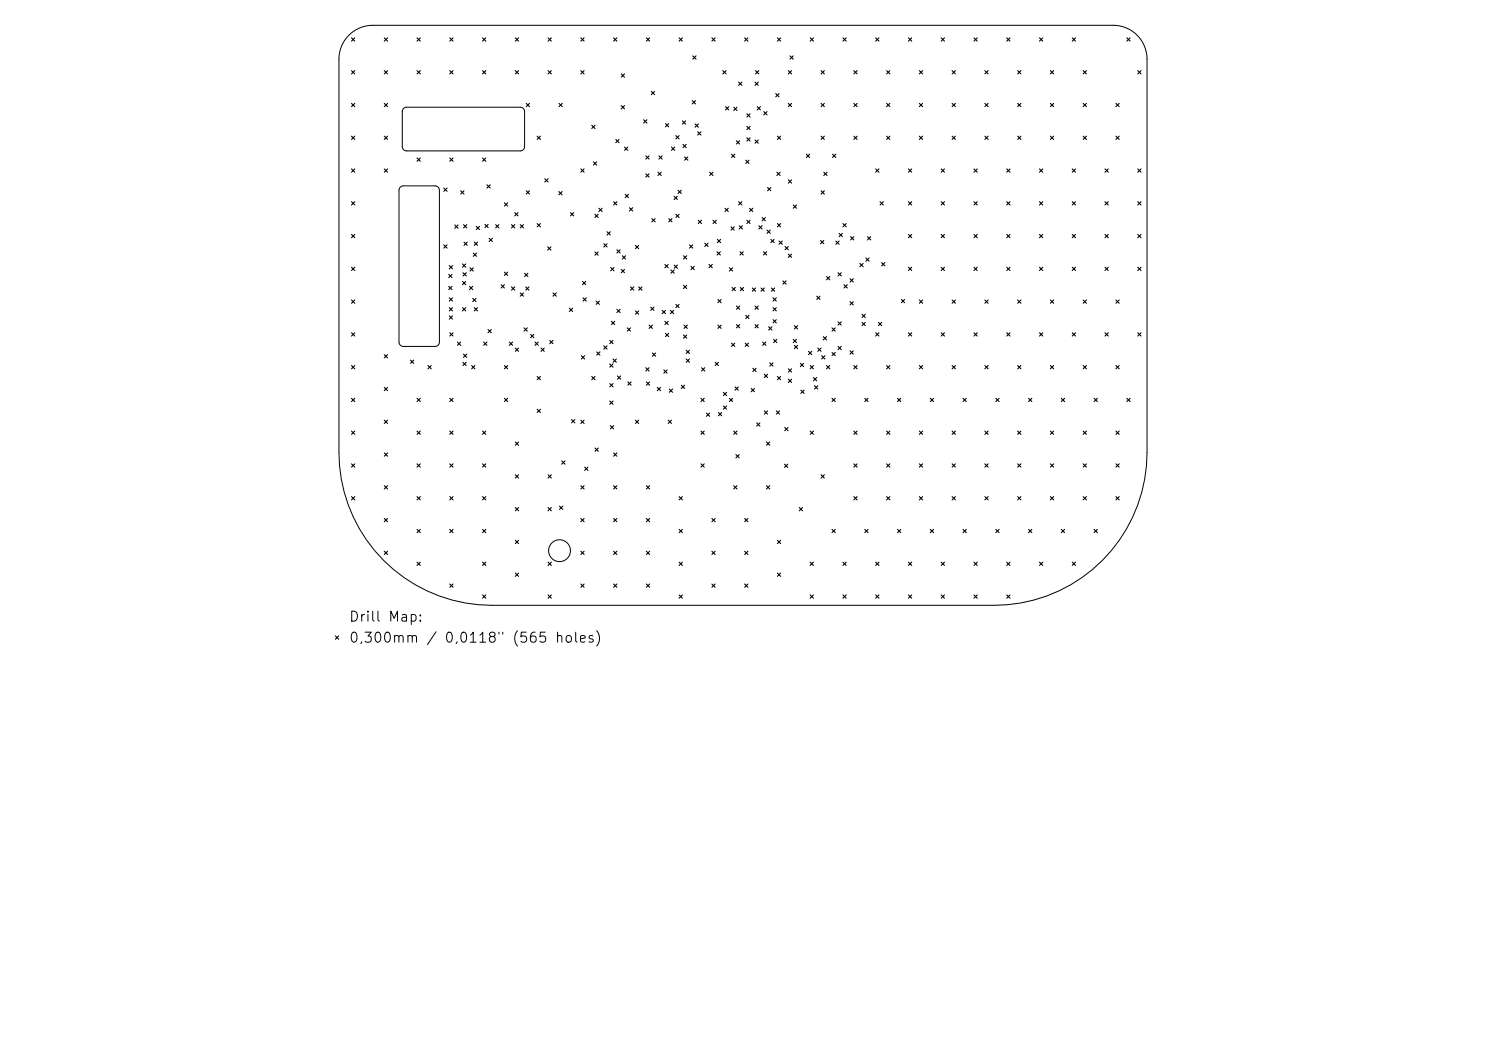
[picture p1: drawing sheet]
<svg xmlns="http://www.w3.org/2000/svg" width="297mm" height="210mm" viewBox="0 0 297 210" stroke-linecap="round" stroke-linejoin="round" font-family="sans-serif">
<defs><g id="words">
<g font-size="2">
<text x="69.6" y="124.7">Drill Map:</text>
<text x="69.6" y="128.9">0,300mm / 0,0118&quot; (565 holes)</text>
</g>
</g></defs>
<g fill="none" stroke="#000" stroke-width=".2">
<path d="M69.7 7a6.8 6.8 0 0 1 4.8-1.9h148a6.8 6.8 0 0 1 6.8 6.7v78.6a30.6 30.6 0 0 1-30.6 30.5h-100.4a30.6 30.6 0 0 1-30.6-30.5v-78.6a6.8 6.8 0 0 1 2-4.8zM80 37.4l.6-.3h6.4a.87 .87 0 0 1 .8 .9v30.3a.87 .87 0 0 1-.8 .9h-6.4a.87 .87 0 0 1-.9-.9v-30.3zM80.7 21.7l.6-.3h22.7a.87 .87 0 0 1 .8 .9v7a.87 .87 0 0 1-.8 .9h-22.7a.87 .87 0 0 1-.9-.9v-7z"/>
<circle cx="111.8" cy="110" r="2.18"/>
</g>
<g fill="none" stroke="#000" stroke-width=".22">
<path d="M70.3 7.6l.6 .6M70.3 14.1l.6 .7M70.9 7.6l-.6 .6M70.9 14.1l-.6 .7M76.8 7.6l.7 .6M76.8 14.1l.7 .7M77.5 7.6l-.7 .6M77.5 14.1l-.7 .7M83.4 14.1l.6 .7M83.4 7.6l.6 .6M84 7.6l-.6 .6M84 14.1l-.6 .7"/>
<path d="M89.9 7.6l.7 .6M89.9 14.1l.7 .7M90.6 7.6l-.7 .6M90.6 14.1l-.7 .7M96.4 14.1l.7 .7M96.4 7.6l.7 .6M97.1 7.6l-.7 .6M97.1 14.1l-.7 .7M103 7.6l.6 .6M103 14.1l.6 .7M103.6 7.6l-.6 .6M103.6 14.1l-.6 .7"/>
<path d="M109.5 14.1l.7 .7M109.5 7.6l.7 .6M110.2 7.6l-.7 .6M110.2 14.1l-.7 .7M116.1 14.1l.6 .7M116.1 7.6l.6 .6M116.7 7.6l-.6 .6M116.7 14.1l-.6 .7M122.6 7.6l.7 .6M123.3 7.6l-.7 .6M124.2 14.8l.6 .6M124.8 14.8l-.6 .6"/>
<path d="M129.2 7.6l.6 .6M129.8 7.6l-.6 .6M130.2 18.3l.6 .6M130.8 18.3l-.6 .6M135.7 7.6l.7 .6M136.4 7.6l-.7 .6M138.5 11.2l.6 .6M139.1 11.2l-.6 .6M142.3 7.6l.6 .6M142.9 7.6l-.6 .6M144.5 14.1l.6 .7M145.1 14.1l-.6 .7"/>
<path d="M147.6 16.4l.7 .7M148.3 16.4l-.7 .7M148.8 7.6l.7 .6M149.5 7.6l-.7 .6M150.9 16.4l.7 .7M151 14.1l.7 .7M151.6 16.4l-.7 .7M151.7 14.1l-.7 .7M155 18.7l.7 .7M155.4 7.6l.6 .6M155.7 18.7l-.7 .7M156 7.6l-.6 .6"/>
<path d="M157.6 14.1l.6 .7M157.9 11.2l.6 .6M158.2 14.1l-.6 .7M158.5 11.2l-.6 .6M161.9 7.6l.7 .6M162.6 7.6l-.7 .6M164.1 14.1l.7 .7M164.8 14.1l-.7 .7M168.5 7.6l.6 .6M169.1 7.6l-.6 .6M170.7 14.1l.6 .7M171.3 14.1l-.6 .7"/>
<path d="M175 7.6l.7 .6M175.7 7.6l-.7 .6M177.2 14.1l.7 .7M177.9 14.1l-.7 .7M181.6 7.6l.6 .6M182.2 7.6l-.6 .6M183.7 14.1l.7 .7M184.4 14.1l-.7 .7M188.1 7.6l.7 .6M188.8 7.6l-.7 .6M190.3 14.1l.7 .7M191 14.1l-.7 .7"/>
<path d="M194.7 7.6l.6 .6M195.3 7.6l-.6 .6M196.8 14.1l.7 .7M197.5 14.1l-.7 .7M201.2 7.6l.7 .6M201.9 7.6l-.7 .6M203.4 14.1l.6 .7M204 14.1l-.6 .7M207.8 7.6l.6 .6M208.4 7.6l-.6 .6M209.9 14.1l.7 .7M210.6 14.1l-.7 .7"/>
<path d="M214.3 7.6l.7 .6M215 7.6l-.7 .6M216.5 14.1l.6 .7M217.1 14.1l-.6 .7M225.2 7.6l.7 .6M225.9 7.6l-.7 .6M227.4 14.1l.7 .7M228.1 14.1l-.7 .7M70.3 20.7l.6 .6M70.3 27.2l.6 .7M70.3 33.8l.6 .6M70.9 20.7l-.6 .6"/>
<path d="M70.9 27.2l-.6 .7M70.9 33.8l-.6 .6M76.8 20.7l.7 .6M76.8 27.2l.7 .7M76.8 33.8l.7 .6M77.5 20.7l-.7 .6M77.5 27.2l-.7 .7M77.5 33.8l-.7 .6M83.4 31.6l.6 .6M84 31.6l-.6 .6M88.7 37.6l.7 .6M89.4 37.6l-.7 .6"/>
<path d="M89.9 31.6l.7 .6M90.6 31.6l-.7 .6M92.1 38.1l.6 .7M92.7 38.1l-.6 .7M96.4 31.6l.7 .6M97.1 31.6l-.7 .6M97.3 36.9l.7 .7M98 36.9l-.7 .7M105.2 20.7l.6 .6M105.2 38.1l.6 .7M105.8 38.1l-.6 .7M105.8 20.7l-.6 .6"/>
<path d="M107.4 27.2l.6 .7M108 27.2l-.6 .7M108.9 35.7l.6 .7M109.5 35.7l-.6 .7M111.7 38.3l.6 .6M111.7 20.7l.7 .6M112.3 38.3l-.6 .6M112.4 20.7l-.7 .6M116.1 33.8l.6 .6M116.7 33.8l-.6 .6M118.3 25l.6 .7M118.6 32.3l.7 .7"/>
<path d="M118.9 25l-.6 .7M119.3 32.3l-.7 .7M123.1 27.9l.6 .6M123.7 27.9l-.6 .6M124.2 21.1l.6 .7M124.8 21.1l-.6 .7M124.8 29.4l.7 .6M125 38.8l.6 .7M125.5 29.4l-.7 .6M125.6 38.8l-.6 .7M128.6 23.9l.7 .7M129.1 31.1l.6 .7"/>
<path d="M129.1 34.7l.6 .7M129.3 23.9l-.7 .7M129.7 31.1l-.6 .7M129.7 34.7l-.6 .7M131.5 34.4l.7 .7M131.7 31.1l.6 .7M132.2 34.4l-.7 .7M132.3 31.1l-.6 .7M133 24.7l.7 .7M133.7 24.7l-.7 .7M134.2 29.4l.7 .6M134.7 39.2l.7 .7"/>
<path d="M134.9 29.4l-.7 .6M135.1 27.1l.6 .7M135.4 39.2l-.7 .7M135.5 38l.7 .7M135.7 27.1l-.6 .7M136.2 38l-.7 .7M136.4 24.2l.6 .6M136.5 28.8l.7 .7M136.8 31.4l.7 .6M137 24.2l-.6 .6M137.2 28.8l-.7 .7M137.5 31.4l-.7 .6"/>
<path d="M138.4 20.1l.6 .7M138.9 24.8l.7 .6M139 20.1l-.6 .7M139.4 26.3l.7 .7M139.6 24.8l-.7 .6M140.1 26.3l-.7 .7M141.8 34.4l.7 .7M142.5 34.4l-.7 .7M145 21.3l.7 .7M145.7 21.3l-.7 .7M146.2 30.8l.7 .7M146.6 21.4l.7 .7"/>
<path d="M146.9 30.8l-.7 .7M147.2 28.1l.6 .7M147.3 21.4l-.7 .7M147.8 28.1l-.6 .7M149 32l.7 .7M149.3 22.7l.6 .7M149.3 25.2l.6 .7M149.3 27.5l.6 .7M149.7 32l-.7 .7M149.9 22.7l-.6 .7M149.9 25.2l-.6 .7M149.9 27.5l-.6 .7"/>
<path d="M150.9 28l.7 .6M151.3 21.3l.7 .7M151.6 28l-.7 .6M152 21.3l-.7 .7M152.6 22.3l.7 .7M153.3 22.3l-.7 .7M153.4 37.5l.7 .6M154.1 37.5l-.7 .6M155.3 34.4l.6 .7M155.4 27.2l.6 .7M155.9 34.4l-.6 .7M156 27.2l-.6 .7"/>
<path d="M157.6 20.7l.6 .6M157.6 35.9l.6 .7M158.2 35.9l-.6 .7M158.2 20.7l-.6 .6M161.2 30.8l.6 .7M161.8 30.8l-.6 .7M164.1 27.2l.7 .7M164.1 20.7l.7 .6M164.1 38.1l.7 .7M164.7 34.4l.6 .7M164.8 38.1l-.7 .7M164.8 27.2l-.7 .7"/>
<path d="M164.8 20.7l-.7 .6M165.3 34.4l-.6 .7M166.4 30.8l.7 .7M167.1 30.8l-.7 .7M170.7 20.7l.6 .6M170.7 27.2l.6 .7M171.3 20.7l-.6 .6M171.3 27.2l-.6 .7M175 33.8l.7 .6M175.7 33.8l-.7 .6M177.2 27.2l.7 .7M177.2 20.7l.7 .6"/>
<path d="M177.9 27.2l-.7 .7M177.9 20.7l-.7 .6M181.6 33.8l.6 .6M182.2 33.8l-.6 .6M183.7 20.7l.7 .6M183.7 27.2l.7 .7M184.4 20.7l-.7 .6M184.4 27.2l-.7 .7M188.1 33.8l.7 .6M188.8 33.8l-.7 .6M190.3 27.2l.7 .7M190.3 20.7l.7 .6"/>
<path d="M191 20.7l-.7 .6M191 27.2l-.7 .7M194.7 33.8l.6 .6M195.3 33.8l-.6 .6M196.8 20.7l.7 .6M196.8 27.2l.7 .7M197.5 20.7l-.7 .6M197.5 27.2l-.7 .7M201.2 33.8l.7 .6M201.9 33.8l-.7 .6M203.4 27.2l.6 .7M203.4 20.7l.6 .6"/>
<path d="M204 20.7l-.6 .6M204 27.2l-.6 .7M207.8 33.8l.6 .6M208.4 33.8l-.6 .6M209.9 20.7l.7 .6M209.9 27.2l.7 .7M210.6 20.7l-.7 .6M210.6 27.2l-.7 .7M214.3 33.8l.7 .6M215 33.8l-.7 .6M216.5 27.2l.6 .7M216.5 20.7l.6 .6"/>
<path d="M217.1 27.2l-.6 .7M217.1 20.7l-.6 .6M220.9 33.8l.6 .6M221.5 33.8l-.6 .6M223 20.7l.7 .6M223 27.2l.7 .7M223.7 27.2l-.7 .7M223.7 20.7l-.7 .6M227.4 33.8l.7 .6M228.1 33.8l-.7 .6M70.3 40.3l.6 .7M70.3 46.9l.6 .6"/>
<path d="M70.3 53.4l.6 .7M70.3 59.9l.6 .7M70.9 40.3l-.6 .7M70.9 46.9l-.6 .6M70.9 53.4l-.6 .7M70.9 59.9l-.6 .7M88.7 48.9l.7 .7M89.4 48.9l-.7 .7M89.7 54.8l.6 .7M89.7 57.2l.6 .7M89.8 53.1l.6 .6M89.8 59.5l.6 .7"/>
<path d="M90.3 54.8l-.6 .7M90.3 57.2l-.6 .7M90.4 53.1l-.6 .6M90.4 59.5l-.6 .7M90.9 45l.7 .6M91.6 45l-.7 .6M92.4 52.7l.7 .7M92.4 56.2l.7 .7M92.5 54.5l.7 .6M92.6 44.9l.7 .6M92.7 48.4l.7 .6M93.1 52.7l-.7 .7"/>
<path d="M93.1 56.2l-.7 .7M93.2 54.5l-.7 .6M93.3 44.9l-.7 .6M93.4 48.4l-.7 .6M93.8 57.2l.7 .7M93.9 53.5l.7 .7M94.5 59.6l.6 .7M94.5 57.2l-.7 .7M94.6 53.5l-.7 .7M94.6 50.6l.6 .6M94.8 48.4l.6 .6M95.1 59.6l-.6 .7"/>
<path d="M95.2 45.2l.6 .7M95.2 50.6l-.6 .6M95.4 48.4l-.6 .6M95.8 45.2l-.6 .7M96.9 44.8l.7 .7M97.6 44.8l-.7 .7M97.8 47.6l.6 .7M98.4 47.6l-.6 .7M99.1 44.9l.6 .6M99.7 44.9l-.6 .6M100.2 56.9l.6 .6M100.8 54.4l.7 .6"/>
<path d="M100.8 56.9l-.6 .6M100.8 40.5l.7 .7M101.5 40.5l-.7 .7M101.5 54.4l-.7 .6M102.2 44.9l.7 .6M102.2 57.3l.7 .7M102.9 42.5l.6 .6M102.9 44.9l-.7 .6M102.9 57.3l-.7 .7M103.5 42.5l-.6 .6M104 44.9l.6 .6M104 58.5l.6 .7"/>
<path d="M104.6 44.9l-.6 .6M104.6 58.5l-.6 .7M104.8 54.6l.7 .7M105.1 57.3l.6 .7M105.5 54.6l-.7 .7M105.7 57.3l-.6 .7M107.4 44.7l.6 .6M108 44.7l-.6 .6M109.5 49.3l.6 .7M110.1 49.3l-.6 .7M110.5 58.5l.7 .7M111.2 58.5l-.7 .7"/>
<path d="M114 42.5l.7 .6M114.7 42.5l-.7 .6M116.4 56.2l.7 .7M116.5 59.5l.7 .7M117.1 56.2l-.7 .7M117.2 59.5l-.7 .7M118.9 42.8l.7 .7M118.9 50.3l.7 .7M119.6 42.8l-.7 .7M119.6 50.3l-.7 .7M119.7 41.6l.6 .7M120.3 41.6l-.6 .7"/>
<path d="M120.7 48.7l.6 .7M121.3 48.7l-.6 .7M121.3 46.3l.7 .7M122 46.3l-.7 .7M122.1 53.5l.6 .6M122.6 40.3l.7 .7M122.7 53.5l-.6 .6M123.3 40.3l-.7 .7M123.3 49.9l.6 .7M123.9 49.9l-.6 .7M124.2 53.8l.6 .7M124.4 51.1l.6 .7"/>
<path d="M124.8 53.8l-.6 .7M125 51.1l-.6 .7M125.8 41.5l.7 .7M126 57.3l.7 .7M126.5 41.5l-.7 .7M126.7 57.3l-.7 .7M127 49l.7 .7M127.7 49l-.7 .7M127.7 57.3l.6 .7M128.3 57.3l-.6 .7M130.3 43.7l.6 .6M130.9 43.7l-.6 .6"/>
<path d="M132.9 52.9l.7 .6M133.6 52.9l-.7 .6M133.7 43.7l.6 .6M134.1 53.9l.7 .7M134.3 43.7l-.6 .6M134.8 53.9l-.7 .7M134.8 53l.6 .6M135.1 42.8l.6 .7M135.4 53l-.6 .6M135.7 42.8l-.6 .7M136.6 51.1l.7 .7M136.6 57l.7 .7"/>
<path d="M137.3 51.1l-.7 .7M137.3 57l-.7 .7M137.8 48.9l.7 .7M138.1 53.2l.7 .7M138.5 48.9l-.7 .7M138.8 53.2l-.7 .7M139.6 44l.6 .7M140.2 44l-.6 .7M140.9 48.6l.6 .7M141.5 48.6l-.6 .7M141.7 52.8l.7 .7M142.4 52.8l-.7 .7"/>
<path d="M142.5 44l.7 .7M143.2 44l-.7 .7M143.3 50.3l.7 .7M143.4 47.8l.6 .7M143.5 59.8l.6 .7M144 50.3l-.7 .7M144 47.8l-.6 .7M144.1 59.8l-.6 .7M144.9 41.6l.7 .7M145.6 41.6l-.7 .7M145.8 53.5l.6 .7M146.1 45.3l.7 .7"/>
<path d="M146.3 57.4l.7 .7M146.4 53.5l-.6 .7M146.8 45.3l-.7 .7M147 57.4l-.7 .7M147.6 40.3l.7 .7M147.7 45.1l.7 .7M147.9 50.3l.7 .7M148 57.4l.6 .7M148.3 40.3l-.7 .7M148.4 45.1l-.7 .7M148.6 50.3l-.7 .7M148.6 57.4l-.6 .7"/>
<path d="M149.3 44l.6 .7M149.8 41.6l.7 .7M149.9 44l-.6 .7M150.4 57.5l.6 .7M150.5 41.6l-.7 .7M151 57.5l-.6 .7M151.7 45.1l.6 .7M152.1 57.5l.7 .7M152.3 45.1l-.6 .7M152.3 43.5l.7 .6M152.6 50.3l.6 .7M152.8 57.5l-.7 .7"/>
<path d="M153 43.5l-.7 .6M153.2 50.3l-.6 .7M153.3 46l.7 .6M154 46l-.7 .6M154.1 47.8l.6 .7M154.2 57.5l.6 .7M154.5 59.5l.7 .7M154.7 47.8l-.6 .7M154.8 57.5l-.6 .7M155.2 59.5l-.7 .7M155.4 44.7l.6 .6M155.7 48.2l.7 .6"/>
<path d="M156 44.7l-.6 .6M156.4 48.2l-.7 .6M156.5 56.1l.6 .7M156.9 49.3l.7 .6M157.1 56.1l-.6 .7M157.6 49.3l-.7 .6M157.6 50.8l.6 .6M158.2 50.8l-.6 .6M158.5 41l.7 .6M159.2 41l-.7 .6M163.2 59.2l.7 .6M163.9 59.2l-.7 .6"/>
<path d="M164 48.1l.7 .6M164.7 48.1l-.7 .6M165.2 55.3l.7 .6M165.9 55.3l-.7 .6M167.1 48.2l.6 .6M167.5 54.5l.6 .6M167.7 48.2l-.6 .6M167.7 46.6l.7 .7M168.1 54.5l-.6 .6M168.4 46.6l-.7 .7M168.5 44.7l.6 .6M168.7 56.9l.6 .6"/>
<path d="M169.1 44.7l-.6 .6M169.3 56.9l-.6 .6M169.9 55.7l.6 .6M170 47.3l.7 .6M170.5 55.7l-.6 .6M170.7 47.3l-.7 .6M171.9 52.6l.6 .7M172.5 52.6l-.6 .7M173.1 51.5l.6 .7M173.4 47.3l.6 .6M173.7 51.5l-.6 .7M174 47.3l-.6 .6"/>
<path d="M175.9 40.3l.6 .7M176.2 52.5l.7 .6M176.5 40.3l-.6 .7M176.9 52.5l-.7 .6M180.1 59.8l.7 .7M180.8 59.8l-.7 .7M181.6 40.3l.6 .7M181.6 46.9l.6 .6M181.6 53.4l.6 .7M182.2 40.3l-.6 .7M182.2 46.9l-.6 .6M182.2 53.4l-.6 .7"/>
<path d="M183.7 59.9l.7 .7M184.4 59.9l-.7 .7M188.1 40.3l.7 .7M188.1 53.4l.7 .7M188.1 46.9l.7 .6M188.8 40.3l-.7 .7M188.8 46.9l-.7 .6M188.8 53.4l-.7 .7M190.3 59.9l.7 .7M191 59.9l-.7 .7M194.7 46.9l.6 .6M194.7 40.3l.6 .7"/>
<path d="M194.7 53.4l.6 .7M195.3 40.3l-.6 .7M195.3 46.9l-.6 .6M195.3 53.4l-.6 .7M196.8 59.9l.7 .7M197.5 59.9l-.7 .7M201.2 53.4l.7 .7M201.2 46.9l.7 .6M201.2 40.3l.7 .7M201.9 46.9l-.7 .6M201.9 53.4l-.7 .7M201.9 40.3l-.7 .7"/>
<path d="M203.4 59.9l.6 .7M204 59.9l-.6 .7M207.8 40.3l.6 .7M207.8 46.9l.6 .6M207.8 53.4l.6 .7M208.4 40.3l-.6 .7M208.4 53.4l-.6 .7M208.4 46.9l-.6 .6M209.9 59.9l.7 .7M210.6 59.9l-.7 .7M214.3 46.9l.7 .6M214.3 53.4l.7 .7"/>
<path d="M214.3 40.3l.7 .7M215 40.3l-.7 .7M215 53.4l-.7 .7M215 46.9l-.7 .6M216.5 59.9l.6 .7M217.1 59.9l-.6 .7M220.9 40.3l.6 .7M220.9 46.9l.6 .6M220.9 53.4l.6 .7M221.5 53.4l-.6 .7M221.5 46.9l-.6 .6M221.5 40.3l-.6 .7"/>
<path d="M223 59.9l.7 .7M223.7 59.9l-.7 .7M227.4 46.9l.7 .6M227.4 53.4l.7 .7M227.4 40.3l.7 .7M228.1 46.9l-.7 .6M228.1 40.3l-.7 .7M228.1 53.4l-.7 .7M70.3 66.5l.6 .6M70.3 73l.6 .7M70.3 79.6l.6 .6M70.9 66.5l-.6 .6"/>
<path d="M70.9 73l-.6 .7M70.9 79.6l-.6 .6M76.8 70.9l.7 .6M76.8 77.4l.7 .7M77.5 70.9l-.7 .6M77.5 77.4l-.7 .7M82 72l.7 .6M82.7 72l-.7 .6M83.4 79.6l.6 .6M84 79.6l-.6 .6M85.5 73l.7 .7M86.2 73l-.7 .7"/>
<path d="M89.8 61.5l.6 .6M89.8 63.1l.6 .7M89.9 79.6l.7 .6M89.9 66.5l.7 .6M90.4 61.5l-.6 .6M90.4 63.1l-.6 .7M90.6 79.6l-.7 .6M90.6 66.5l-.7 .6M91.4 68.3l.7 .7M92.1 68.3l-.7 .7M92.4 61.5l.7 .6M92.5 72.4l.7 .6"/>
<path d="M92.6 70.8l.7 .6M93.1 61.5l-.7 .6M93.2 72.4l-.7 .6M93.3 70.8l-.7 .6M94.3 73l.6 .7M94.8 61.5l.6 .6M94.9 73l-.6 .7M95.4 61.5l-.6 .6M96.7 68.3l.6 .7M97.3 68.3l-.6 .7M97.5 65.8l.7 .7M98.2 65.8l-.7 .7"/>
<path d="M100.8 79.6l.7 .6M100.8 73l.7 .7M101.5 73l-.7 .7M101.5 79.6l-.7 .6M101.8 68.3l.6 .7M102.4 68.3l-.6 .7M103 69.5l.6 .7M103.6 69.5l-.6 .7M104.7 65.5l.7 .7M105.4 65.5l-.7 .7M106 66.8l.7 .7M106.7 66.8l-.7 .7"/>
<path d="M106.9 68.3l.7 .7M107.4 75.2l.6 .7M107.6 68.3l-.7 .7M108 75.2l-.6 .7M108.1 69.5l.7 .7M108.8 69.5l-.7 .7M109.9 68l.6 .7M110.5 68l-.6 .7M113.8 61.6l.7 .6M114.5 61.6l-.7 .6M116.2 71.1l.7 .6M116.9 71.1l-.7 .6"/>
<path d="M118.3 75.2l.6 .7M118.9 75.2l-.6 .7M119.1 60.2l.7 .6M119.3 70.3l.6 .7M119.8 60.2l-.7 .6M119.9 70.3l-.6 .7M120.7 69.1l.6 .7M121.3 69.1l-.6 .7M121.9 68l.6 .7M121.9 72.7l.6 .7M121.9 76.6l.6 .7M122.2 64.2l.7 .7"/>
<path d="M122.5 68l-.6 .7M122.5 72.7l-.6 .7M122.5 76.6l-.6 .7M122.5 71.7l.7 .7M122.9 64.2l-.7 .7M123.2 71.7l-.7 .7M123.3 61.8l.6 .7M123.4 75.1l.7 .7M123.9 61.8l-.6 .7M124.1 75.1l-.7 .7M125.4 65.5l.6 .7M125.5 76.3l.6 .7"/>
<path d="M126 65.5l-.6 .7M126.1 76.3l-.6 .7M127 62.1l.7 .7M127.7 62.1l-.7 .7M129.1 73.5l.6 .6M129.2 76.3l.6 .7M129.7 73.5l-.6 .6M129.7 65l.7 .6M129.8 76.3l-.6 .7M130.1 61.4l.6 .6M130.4 70.5l.6 .7M130.4 65l-.7 .6"/>
<path d="M130.7 61.4l-.6 .6M131 70.5l-.6 .7M131.4 77.4l.6 .7M132 77.4l-.6 .7M132.3 62l.7 .7M132.7 73.9l.6 .7M132.9 64.2l.7 .7M133 62l-.7 .7M133 66.6l.7 .7M133.3 73.9l-.6 .7M133.6 64.2l-.7 .7M133.7 66.6l-.7 .7"/>
<path d="M133.8 77.7l.6 .7M134 62l.6 .7M134.4 77.7l-.6 .7M134.6 62l-.6 .7M135.1 60.8l.6 .7M135.7 60.8l-.6 .7M136.2 77l.6 .6M136.6 66.9l.7 .7M136.7 65l.7 .6M136.8 77l-.6 .6M137.2 70l.6 .6M137.2 71.7l.6 .7"/>
<path d="M137.3 66.9l-.7 .7M137.4 65l-.7 .6M137.8 70l-.6 .6M137.8 71.7l-.6 .7M140.1 79.6l.7 .6M140.2 73.5l.7 .6M140.8 79.6l-.7 .6M140.9 73.5l-.7 .6M142.9 72.4l.7 .6M143.5 65l.6 .6M143.6 72.4l-.7 .6M144.1 65l-.6 .6"/>
<path d="M144.6 78.4l.6 .6M145.2 78.4l-.6 .6M145.8 79.6l.6 .6M146.2 68.6l.7 .6M146.4 79.6l-.6 .6M146.9 68.6l-.7 .6M146.9 77.3l.7 .7M147.2 61.1l.6 .7M147.2 64.9l.6 .6M147.6 77.3l-.7 .7M147.8 61.1l-.6 .7M147.8 64.9l-.6 .6"/>
<path d="M148.9 68.6l.7 .6M149 63l.7 .7M149.6 68.6l-.7 .6M149.7 63l-.7 .7M150.1 77.6l.7 .7M150.5 73.6l.6 .6M150.8 77.6l-.7 .7M150.9 64.9l.7 .6M150.9 61.1l.7 .7M151.1 73.6l-.6 .6M151.6 61.1l-.7 .7M151.6 64.9l-.7 .6"/>
<path d="M152.4 68.3l.7 .7M152.8 74.8l.6 .6M153.1 68.3l-.7 .7M153.4 74.8l-.6 .6M153.6 65.3l.7 .6M153.8 72.5l.7 .7M154.3 65.3l-.7 .6M154.5 61.5l.7 .6M154.5 72.5l-.7 .7M154.5 63.9l.7 .6M154.6 67.8l.7 .7M155.2 61.5l-.7 .6"/>
<path d="M155.2 63.9l-.7 .6M155.3 67.8l-.7 .7M155.4 75.2l.6 .7M156 75.2l-.6 .7M157.6 73.7l.6 .7M157.6 75.8l.6 .6M158.2 73.7l-.6 .7M158.2 75.8l-.6 .6M158.5 67.8l.7 .7M158.8 69l.6 .7M158.8 65.1l.6 .6M159.2 67.8l-.7 .7"/>
<path d="M159.4 69l-.6 .7M159.4 65.1l-.6 .6M160 72.6l.6 .7M160.1 78l.6 .6M160.6 72.6l-.6 .7M160.7 78l-.6 .6M161.6 70.2l.7 .7M161.9 73l.7 .7M162.3 70.2l-.7 .7M162.6 73l-.7 .7M162.6 75.4l.6 .7M162.8 77.1l.7 .6"/>
<path d="M163.2 75.4l-.6 .7M163.5 77.1l-.7 .6M163.5 69.5l.6 .7M164.1 69.5l-.6 .7M164.2 71.1l.7 .6M164.5 67.3l.7 .6M164.9 71.1l-.7 .6M165.2 67.3l-.7 .6M165.2 73l.7 .7M165.9 73l-.7 .7M166.3 79.6l.6 .6M166.3 65.5l.6 .7"/>
<path d="M166.3 70.4l.6 .7M166.9 79.6l-.6 .6M166.9 65.5l-.6 .7M166.9 70.4l-.6 .7M167.5 64.3l.6 .7M167.5 69.2l.6 .7M168.1 64.3l-.6 .7M168.1 69.2l-.6 .7M169.9 60.3l.6 .6M169.9 70.1l.6 .7M170.5 60.3l-.6 .6M170.5 70.1l-.6 .7"/>
<path d="M170.7 73l.6 .7M171.3 73l-.6 .7M172.3 62.8l.6 .6M172.3 64.4l.6 .7M172.8 79.6l.7 .6M172.9 64.4l-.6 .7M172.9 62.8l-.6 .6M173.5 79.6l-.7 .6M175 66.5l.7 .6M175.6 64.4l.6 .7M175.7 66.5l-.7 .6M176.2 64.4l-.6 .7"/>
<path d="M177.2 73l.7 .7M177.9 73l-.7 .7M179.4 79.6l.6 .6M180 79.6l-.6 .6M181.6 66.5l.6 .6M182.2 66.5l-.6 .6M183.7 73l.7 .7M184.4 73l-.7 .7M185.9 79.6l.7 .6M186.6 79.6l-.7 .6M188.1 66.5l.7 .6M188.8 66.5l-.7 .6"/>
<path d="M190.3 73l.7 .7M191 73l-.7 .7M192.5 79.6l.6 .6M193.1 79.6l-.6 .6M194.7 66.5l.6 .6M195.3 66.5l-.6 .6M196.8 73l.7 .7M197.5 73l-.7 .7M199 79.6l.7 .6M199.7 79.6l-.7 .6M201.2 66.5l.7 .6M201.9 66.5l-.7 .6"/>
<path d="M203.4 73l.6 .7M204 73l-.6 .7M205.6 79.6l.6 .6M206.2 79.6l-.6 .6M207.8 66.5l.6 .6M208.4 66.5l-.6 .6M209.9 73l.7 .7M210.6 73l-.7 .7M212.1 79.6l.7 .6M212.8 79.6l-.7 .6M214.3 66.5l.7 .6M215 66.5l-.7 .6"/>
<path d="M216.5 73l.6 .7M217.1 73l-.6 .7M218.7 79.6l.6 .6M219.3 79.6l-.6 .6M220.9 66.5l.6 .6M221.5 66.5l-.6 .6M223 73l.7 .7M223.7 73l-.7 .7M225.2 79.6l.7 .6M225.9 79.6l-.7 .6M227.4 66.5l.7 .6M228.1 66.5l-.7 .6"/>
<path d="M70.3 86.1l.6 .7M70.3 92.7l.6 .6M70.3 99.2l.6 .7M70.9 86.1l-.6 .7M70.9 92.7l-.6 .6M70.9 99.2l-.6 .7M76.8 84l.7 .6M76.8 90.5l.7 .7M76.8 97.1l.7 .6M77.5 84l-.7 .6M77.5 90.5l-.7 .7M77.5 97.1l-.7 .6"/>
<path d="M83.4 99.2l.6 .7M83.4 86.1l.6 .7M83.4 92.7l.6 .6M84 86.1l-.6 .7M84 92.7l-.6 .6M84 99.2l-.6 .7M89.9 86.1l.7 .7M89.9 92.7l.7 .6M89.9 99.2l.7 .7M90.6 86.1l-.7 .7M90.6 92.7l-.7 .6M90.6 99.2l-.7 .7"/>
<path d="M96.4 99.2l.7 .7M96.4 86.1l.7 .7M96.4 92.7l.7 .6M97.1 86.1l-.7 .7M97.1 92.7l-.7 .6M97.1 99.2l-.7 .7M103 88.3l.6 .7M103 94.9l.6 .6M103.6 88.3l-.6 .7M103.6 94.9l-.6 .6M107.4 81.8l.6 .6M108 81.8l-.6 .6"/>
<path d="M109.5 94.9l.7 .6M110.2 94.9l-.7 .6M112.3 92.1l.6 .7M112.9 92.1l-.6 .7M114.2 83.8l.7 .7M114.9 83.8l-.7 .7M116.1 84l.6 .6M116.1 97.1l.6 .6M116.7 84l-.6 .6M116.7 97.1l-.6 .6M116.9 93.3l.6 .7M117.5 93.3l-.6 .7"/>
<path d="M118.9 89.5l.7 .7M119.6 89.5l-.7 .7M121.9 80.1l.6 .7M122 85l.6 .7M122.5 80.1l-.6 .7M122.6 90.5l.7 .7M122.6 97.1l.7 .6M122.6 85l-.6 .7M123.3 90.5l-.7 .7M123.3 97.1l-.7 .6M127 84l.7 .6M127.7 84l-.7 .6"/>
<path d="M129.2 97.1l.6 .6M129.8 97.1l-.6 .6M133.6 84l.6 .6M134.2 84l-.6 .6M135.7 99.2l.7 .7M136.4 99.2l-.7 .7M140.1 86.1l.7 .7M140.1 92.7l.7 .6M140.8 86.1l-.7 .7M140.8 92.7l-.7 .6M141.2 82.5l.6 .7M141.8 82.5l-.6 .7"/>
<path d="M143.6 82.4l.6 .7M144.2 82.4l-.6 .7M144.6 81.1l.6 .7M145.2 81.1l-.6 .7M146.6 86.1l.7 .7M146.6 97.1l.7 .6M147.1 90.8l.6 .7M147.3 86.1l-.7 .7M147.3 97.1l-.7 .6M147.7 90.8l-.6 .7M151.2 84.5l.7 .7M151.9 84.5l-.7 .7"/>
<path d="M152.8 82.1l.6 .7M153.2 88.3l.6 .7M153.2 97.1l.6 .6M153.4 82.1l-.6 .7M153.8 88.3l-.6 .7M153.8 97.1l-.6 .6M155.2 82.1l.6 .7M155.8 82.1l-.6 .7M156.8 92.8l.6 .6M156.8 85.4l.7 .7M157.4 92.8l-.6 .6M157.5 85.4l-.7 .7"/>
<path d="M161.9 86.1l.7 .7M162.6 86.1l-.7 .7M164.1 94.9l.7 .6M164.8 94.9l-.7 .6M170.7 86.1l.6 .7M170.7 92.7l.6 .6M170.7 99.2l.6 .7M171.3 92.7l-.6 .6M171.3 99.2l-.6 .7M171.3 86.1l-.6 .7M177.2 92.7l.7 .6M177.2 99.2l.7 .7"/>
<path d="M177.2 86.1l.7 .7M177.9 86.1l-.7 .7M177.9 92.7l-.7 .6M177.9 99.2l-.7 .7M183.7 99.2l.7 .7M183.7 86.1l.7 .7M183.7 92.7l.7 .6M184.4 86.1l-.7 .7M184.4 92.7l-.7 .6M184.4 99.2l-.7 .7M190.3 92.7l.7 .6M190.3 86.1l.7 .7"/>
<path d="M190.3 99.2l.7 .7M191 86.1l-.7 .7M191 92.7l-.7 .6M191 99.2l-.7 .7M196.8 92.7l.7 .6M196.8 86.1l.7 .7M196.8 99.2l.7 .7M197.5 86.1l-.7 .7M197.5 92.7l-.7 .6M197.5 99.2l-.7 .7M203.4 99.2l.6 .7M203.4 86.1l.6 .7"/>
<path d="M203.4 92.7l.6 .6M204 86.1l-.6 .7M204 92.7l-.6 .6M204 99.2l-.6 .7M209.9 92.7l.7 .6M209.9 86.1l.7 .7M209.9 99.2l.7 .7M210.6 86.1l-.7 .7M210.6 92.7l-.7 .6M210.6 99.2l-.7 .7M216.5 99.2l.6 .7M216.5 86.1l.6 .7"/>
<path d="M216.5 92.7l.6 .6M217.1 86.1l-.6 .7M217.1 92.7l-.6 .6M217.1 99.2l-.6 .7M223 99.2l.7 .7M223 86.1l.7 .7M223 92.7l.7 .6M223.7 86.1l-.7 .7M223.7 92.7l-.7 .6M223.7 99.2l-.7 .7M76.8 103.6l.7 .7M76.8 110.1l.7 .7"/>
<path d="M77.5 103.6l-.7 .7M77.5 110.1l-.7 .7M83.4 105.8l.6 .6M83.4 112.3l.6 .7M84 105.8l-.6 .6M84 112.3l-.6 .7M89.9 116.7l.7 .6M89.9 105.8l.7 .6M90.6 105.8l-.7 .6M90.6 116.7l-.7 .6M96.4 105.8l.7 .6M96.4 112.3l.7 .7"/>
<path d="M96.4 118.9l.7 .6M97.1 105.8l-.7 .6M97.1 112.3l-.7 .7M97.1 118.9l-.7 .6M103 101.4l.6 .7M103 108l.6 .6M103 114.5l.6 .7M103.6 101.4l-.6 .7M103.6 108l-.6 .6M103.6 114.5l-.6 .7M109.5 101.4l.7 .7M109.5 112.3l.7 .7"/>
<path d="M109.5 118.9l.7 .6M110.2 101.4l-.7 .7M110.2 112.3l-.7 .7M110.2 118.9l-.7 .6M111.8 101.1l.7 .7M112.5 101.1l-.7 .7M116.1 103.6l.6 .7M116.1 110.1l.6 .7M116.1 116.7l.6 .6M116.7 103.6l-.6 .7M116.7 110.1l-.6 .7M116.7 116.7l-.6 .6"/>
<path d="M122.6 103.6l.7 .7M122.6 110.1l.7 .7M122.6 116.7l.7 .6M123.3 103.6l-.7 .7M123.3 110.1l-.7 .7M123.3 116.7l-.7 .6M129.2 110.1l.6 .7M129.2 116.7l.6 .6M129.2 103.6l.6 .7M129.8 103.6l-.6 .7M129.8 110.1l-.6 .7M129.8 116.7l-.6 .6"/>
<path d="M135.7 105.8l.7 .6M135.7 112.3l.7 .7M135.7 118.9l.7 .6M136.4 105.8l-.7 .6M136.4 112.3l-.7 .7M136.4 118.9l-.7 .6M142.3 110.1l.6 .7M142.3 116.7l.6 .6M142.3 103.6l.6 .7M142.9 103.6l-.6 .7M142.9 110.1l-.6 .7M142.9 116.7l-.6 .6"/>
<path d="M148.8 110.1l.7 .7M148.8 103.6l.7 .7M148.8 116.7l.7 .6M149.5 103.6l-.7 .7M149.5 110.1l-.7 .7M149.5 116.7l-.7 .6M155.4 108l.6 .6M155.4 114.5l.6 .7M156 108l-.6 .6M156 114.5l-.6 .7M159.7 101.4l.7 .7M160.4 101.4l-.7 .7"/>
<path d="M161.9 112.3l.7 .7M161.9 118.9l.7 .6M162.6 112.3l-.7 .7M162.6 118.9l-.7 .6M166.3 105.8l.6 .6M166.9 105.8l-.6 .6M168.5 112.3l.6 .7M168.5 118.9l.6 .6M169.1 112.3l-.6 .7M169.1 118.9l-.6 .6M172.8 105.8l.7 .6M173.5 105.8l-.7 .6"/>
<path d="M175 118.9l.7 .6M175 112.3l.7 .7M175.7 112.3l-.7 .7M175.7 118.9l-.7 .6M179.4 105.8l.6 .6M180 105.8l-.6 .6M181.6 118.9l.6 .6M181.6 112.3l.6 .7M182.2 112.3l-.6 .7M182.2 118.9l-.6 .6M185.9 105.8l.7 .6M186.6 105.8l-.7 .6"/>
<path d="M188.1 118.9l.7 .6M188.1 112.3l.7 .7M188.8 112.3l-.7 .7M188.8 118.9l-.7 .6M192.5 105.8l.6 .6M193.1 105.8l-.6 .6M194.7 112.3l.6 .7M194.7 118.9l.6 .6M195.3 112.3l-.6 .7M195.3 118.9l-.6 .6M199 105.8l.7 .6M199.7 105.8l-.7 .6"/>
<path d="M201.2 118.9l.7 .6M201.2 112.3l.7 .7M201.9 112.3l-.7 .7M201.9 118.9l-.7 .6M205.6 105.8l.6 .6M206.2 105.8l-.6 .6M207.8 112.3l.6 .7M208.4 112.3l-.6 .7M212.1 105.8l.7 .6M212.8 105.8l-.7 .6M214.3 112.3l.7 .7M215 112.3l-.7 .7"/>
<path d="M218.7 105.8l.6 .6M219.3 105.8l-.6 .6M67 127.1l.7 .6M67.7 127.1l-.7 .6"/>
</g>
<use href="#words"/>
</svg>
